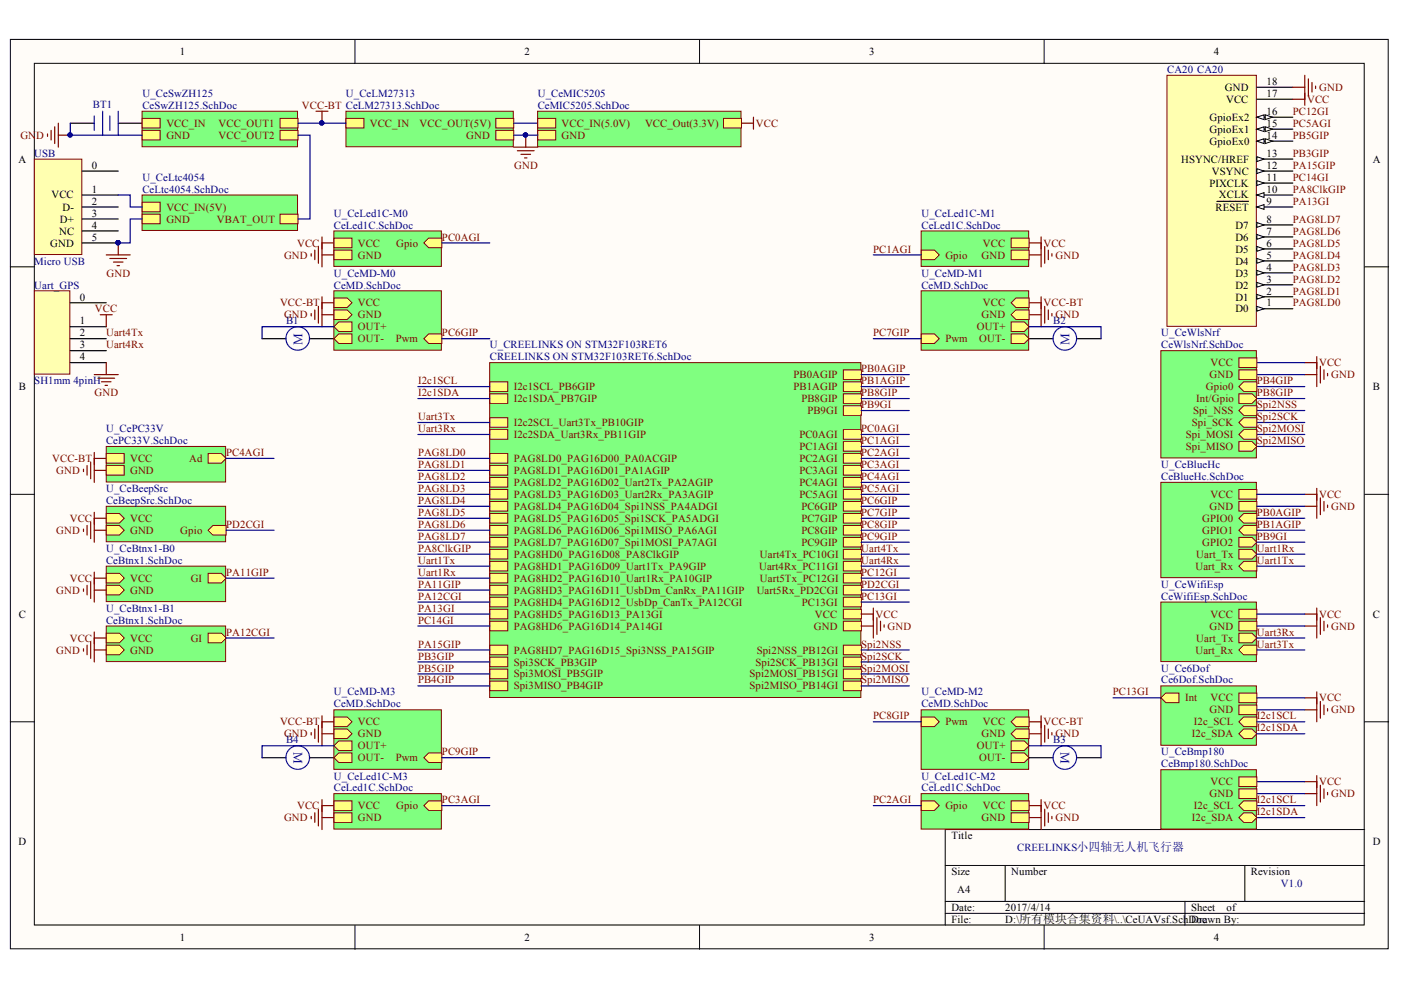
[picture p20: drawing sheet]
<svg xmlns="http://www.w3.org/2000/svg" width="297mm" height="210mm" viewBox="0 0 297 210" stroke-linecap="round" stroke-linejoin="round" font-family="sans-serif">
<defs><g id="words">
<g font-size="2.8" fill="#00f">
<text x="64.1" y="73.1" transform="rotate(-90 64.1 73.1)">M</text>
<text x="226.7" y="73.1" transform="rotate(-90 226.7 73.1)">M</text>
<text x="62.2" y="159.4" transform="rotate(90 62.2 159.4)">M</text>
<text x="224.9" y="159.4" transform="rotate(90 224.9 159.4)">M</text>
</g>
<g font-size="2.3">
<text x="38.1" y="11.7">1</text>
<text x="111.2" y="11.7">2</text>
<text x="184.3" y="11.7">3</text>
<text x="257.4" y="11.7">4</text>
<text x="259.7" y="19.3">GND</text>
<text x="260" y="21.8">VCC</text>
<text x="268.5" y="20.5">17</text>
<text x="268.5" y="18">18</text>
<text x="256.4" y="28.1">GpioEx1</text>
<text x="256.4" y="25.6">GpioEx2</text>
<text x="268.5" y="29.4">14</text>
<text x="268.5" y="26.9">15</text>
<text x="268.5" y="24.3">16</text>
<text x="3.9" y="34.5">A</text>
<text x="19.5" y="35.7">0</text>
<text x="250.4" y="34.5">HSYNC/HREF</text>
<text x="256.4" y="30.7">GpioEx0</text>
<text x="268.5" y="35.7">12</text>
<text x="268.5" y="33.2">13</text>
<text x="291.1" y="34.5">A</text>
<text x="19.5" y="40.8">1</text>
<text x="256.4" y="39.5">PIXCLK</text>
<text x="256.9" y="37">VSYNC</text>
<text x="268.5" y="40.8">10</text>
<text x="268.5" y="38.3">11</text>
<text x="10.9" y="42.1">VCC</text>
<text x="12.7" y="47.2">D+</text>
<text x="13.3" y="44.7">D-</text>
<text x="19.5" y="43.4">2</text>
<text x="19.5" y="46">3</text>
<text x="257.7" y="44.7">RESET</text>
<text x="258.5" y="42.1">XCLK</text>
<text x="268.5" y="47.2">8</text>
<text x="268.5" y="43.4">9</text>
<text x="10.7" y="52.3">GND</text>
<text x="12.5" y="49.8">NC</text>
<text x="19.5" y="48.5">4</text>
<text x="19.5" y="51">5</text>
<text x="261.9" y="53.6">D5</text>
<text x="261.9" y="51">D6</text>
<text x="261.9" y="48.5">D7</text>
<text x="268.5" y="52.3">6</text>
<text x="268.5" y="49.8">7</text>
<text x="261.9" y="58.6">D3</text>
<text x="261.9" y="56.1">D4</text>
<text x="268.5" y="59.9">3</text>
<text x="268.5" y="57.4">4</text>
<text x="268.5" y="54.8">5</text>
<text x="16.9" y="63.7">0</text>
<text x="261.9" y="63.7">D1</text>
<text x="261.9" y="61.2">D2</text>
<text x="268.5" y="65">1</text>
<text x="268.5" y="62.4">2</text>
<text x="16.9" y="68.8">1</text>
<text x="16.9" y="71.3">2</text>
<text x="261.9" y="66.2">D0</text>
<text x="16.9" y="73.9">3</text>
<text x="16.9" y="76.4">4</text>
<text x="4" y="82.7">B</text>
<text x="291.1" y="82.7">B</text>
<text x="4" y="131">C</text>
<text x="291.1" y="131">C</text>
<text x="3.9" y="179.2">D</text>
<text x="201.7" y="177.9">Title</text>
<text x="291.1" y="179.2">D</text>
<text x="201.7" y="185.6">Size</text>
<text x="214.4" y="185.6">Number</text>
<text x="265.2" y="185.6">Revision</text>
<text x="203" y="189.4">A4</text>
<text x="201.7" y="193.2">Date:</text>
<text x="201.7" y="195.7">File:</text>
<text x="213.1" y="193.2">2017/4/14</text>
<text x="213.1" y="195.7">D:\所有模块合集资料\..\CeUAVsf.SchDoc</text>
<text x="252.5" y="193.2">Sheet</text>
<text x="252.5" y="195.7">Drawn By:</text>
<text x="260.1" y="193.2">of</text>
<text x="38.1" y="199.5">1</text>
<text x="111.2" y="199.5">2</text>
<text x="184.3" y="199.5">3</text>
<text x="257.4" y="199.5">4</text>
</g>
<g font-size="2.3" fill="#000080">
<text x="247.5" y="15.5">CA20 CA20</text>
<text x="19.7" y="22.8">BT1</text>
<text x="30.2" y="20.5">U_CeSwZH125</text>
<text x="30.2" y="23.1">CeSwZH125.SchDoc</text>
<text x="73.3" y="20.5">U_CeLM27313</text>
<text x="114" y="20.5">U_CeMIC5205</text>
<text x="114" y="23.1">CeMIC5205.SchDoc</text>
<text x="7.3" y="33.2">USB</text>
<text x="30.2" y="38.3">U_CeLtc4054</text>
<text x="30.2" y="40.8">CeLtc4054.SchDoc</text>
<text x="70.8" y="46">U_CeLed1C-M0</text>
<text x="195.4" y="46">U_CeLed1C-M1</text>
<text x="70.8" y="48.5">CeLed1C.SchDoc</text>
<text x="195.4" y="48.5">CeLed1C.SchDoc</text>
<text x="7.3" y="56.1">Micro USB</text>
<text x="70.8" y="58.6">U_CeMD-M0</text>
<text x="195.4" y="58.6">U_CeMD-M1</text>
<text x="7.3" y="61.2">Uart_GPS</text>
<text x="70.8" y="61.2">CeMD.SchDoc</text>
<text x="195.4" y="61.2">CeMD.SchDoc</text>
<text x="60.6" y="68.8">B1</text>
<text x="223.3" y="68.8">B2</text>
<text x="246.2" y="71.3">U_CeWlsNrf</text>
<text x="103.9" y="73.9">U_CREELINKS ON STM32F103RET6</text>
<text x="103.9" y="76.4">CREELINKS ON STM32F103RET6.SchDoc</text>
<text x="246.2" y="73.9">CeWlsNrf.SchDoc</text>
<text x="7.3" y="81.5">SH1mm 4pinH</text>
<text x="22.5" y="91.6">U_CePC33V</text>
<text x="22.5" y="94.1">CePC33V.SchDoc</text>
<text x="246.2" y="99.2">U_CeBlueHc</text>
<text x="246.2" y="101.7">CeBlueHc.SchDoc</text>
<text x="22.5" y="104.4">U_CeBeepSrc</text>
<text x="22.5" y="106.9">CeBeepSrc.SchDoc</text>
<text x="22.5" y="117">U_CeBtnx1-B0</text>
<text x="22.5" y="119.6">CeBtnx1.SchDoc</text>
<text x="246.2" y="124.6">U_CeWifiEsp</text>
<text x="22.5" y="129.7">U_CeBtnx1-B1</text>
<text x="246.2" y="127.2">CeWifiEsp.SchDoc</text>
<text x="22.5" y="132.2">CeBtnx1.SchDoc</text>
<text x="246.2" y="142.4">U_Ce6Dof</text>
<text x="70.8" y="147.4">U_CeMD-M3</text>
<text x="70.8" y="150">CeMD.SchDoc</text>
<text x="195.4" y="147.4">U_CeMD-M2</text>
<text x="195.4" y="150">CeMD.SchDoc</text>
<text x="246.2" y="144.9">Ce6Dof.SchDoc</text>
<text x="60.6" y="157.6">B4</text>
<text x="223.3" y="157.6">B3</text>
<text x="246.2" y="160.1">U_CeBmp180</text>
<text x="70.8" y="165.3">U_CeLed1C-M3</text>
<text x="70.8" y="167.8">CeLed1C.SchDoc</text>
<text x="195.4" y="165.3">U_CeLed1C-M2</text>
<text x="195.4" y="167.8">CeLed1C.SchDoc</text>
<text x="246.2" y="162.7">CeBmp180.SchDoc</text>
</g>
<g font-size="2.3" fill="#800000">
<text x="64" y="23.1">VCC-BT CeLM27313.SchDoc</text>
<text x="277.1" y="21.8">VCC</text>
<text x="279.7" y="19.3">GND</text>
<text x="4.3" y="29.4">GN</text>
<text x="7.7" y="29.4">D</text>
<text x="35.3" y="26.9">VCC_IN</text>
<text x="35.3" y="29.4">GND</text>
<text x="46.3" y="29.4">VCC_OUT2</text>
<text x="46.3" y="26.9">VCC_OUT1</text>
<text x="78.4" y="26.9">VCC_IN</text>
<text x="89" y="26.9">VCC_OUT(5V)</text>
<text x="98.9" y="29.4">GND</text>
<text x="119.1" y="26.9">VCC_IN(5.0V)</text>
<text x="119.1" y="29.4">GND</text>
<text x="136.8" y="26.9">VCC_Out(3.3V)</text>
<text x="160.3" y="26.9">VCC</text>
<text x="274.1" y="29.4">PB5GIP</text>
<text x="274.1" y="26.9">PC5AGI</text>
<text x="274.1" y="24.3">PC12GI</text>
<text x="109" y="35.7">GND</text>
<text x="274.1" y="33.2">PB3GIP</text>
<text x="274.1" y="35.7">PA15GIP</text>
<text x="274.1" y="40.8">PA8ClkGIP</text>
<text x="274.1" y="38.3">PC14GI</text>
<text x="35.3" y="44.7">VCC_IN(5V)</text>
<text x="35.3" y="47.2">GND</text>
<text x="46" y="47.2">VBAT_OUT</text>
<text x="274.1" y="47.2">PAG8LD7</text>
<text x="274.1" y="43.4">PA13GI</text>
<text x="63" y="52.3">VCC</text>
<text x="75.9" y="52.3">VCC</text>
<text x="84" y="52.3">Gpio</text>
<text x="93.7" y="51">PC0AGI</text>
<text x="185.1" y="53.6">PC1AGI</text>
<text x="208.4" y="52.3">VCC</text>
<text x="221.2" y="52.3">VCC</text>
<text x="274.1" y="52.3">PAG8LD5</text>
<text x="274.1" y="49.8">PAG8LD6</text>
<text x="22.6" y="58.6">GND</text>
<text x="60.2" y="54.8">GND</text>
<text x="75.9" y="54.8">GND</text>
<text x="200.4" y="54.8">Gpio</text>
<text x="208.1" y="54.8">GND</text>
<text x="223.8" y="54.8">GND</text>
<text x="274.1" y="59.9">PAG8LD2</text>
<text x="274.1" y="57.4">PAG8LD3</text>
<text x="274.1" y="54.8">PAG8LD4</text>
<text x="59.4" y="65">VCC-BT</text>
<text x="75.9" y="65">VCC</text>
<text x="208.4" y="65">VCC</text>
<text x="221.2" y="65">VCC-BT</text>
<text x="274.1" y="65">PAG8LD0</text>
<text x="274.1" y="62.4">PAG8LD1</text>
<text x="20.1" y="66.2">VCC</text>
<text x="22.5" y="71.3">Uart4Tx</text>
<text x="60.2" y="67.5">GND</text>
<text x="75.9" y="67.5">GND</text>
<text x="75.9" y="70.1">OUT+</text>
<text x="93.7" y="71.3">PC6GIP</text>
<text x="185.1" y="71.3">PC7GIP</text>
<text x="207.1" y="70.1">OUT+</text>
<text x="208.1" y="67.5">GND</text>
<text x="223.8" y="67.5">GND</text>
<text x="22.5" y="73.9">Uart4Rx</text>
<text x="75.9" y="72.6">OUT-</text>
<text x="83.9" y="72.6">Pwm</text>
<text x="200.4" y="72.6">Pwm</text>
<text x="207.6" y="72.6">OUT-</text>
<text x="256.7" y="77.7">VCC</text>
<text x="279.7" y="77.7">VCC</text>
<text x="20" y="84">GND</text>
<text x="88.6" y="81.5">I2c1SCL</text>
<text x="88.6" y="84">I2c1SDA</text>
<text x="108.9" y="82.7">I2c1SCL_PB6GIP</text>
<text x="168.2" y="80.2">PB0AGIP</text>
<text x="168.2" y="82.7">PB1AGIP</text>
<text x="182.6" y="78.9">PB0AGIP</text>
<text x="182.6" y="81.5">PB1AGIP</text>
<text x="182.6" y="84">PB8GIP</text>
<text x="255.7" y="82.7">Gpio0</text>
<text x="256.4" y="80.2">GND</text>
<text x="266.5" y="84">PB8GIP</text>
<text x="266.5" y="81.5">PB4GIP</text>
<text x="282.2" y="80.2">GND</text>
<text x="88.6" y="89.1">Uart3Tx</text>
<text x="108.9" y="85.3">I2c1SDA_PB7GIP</text>
<text x="169.9" y="85.3">PB8GIP</text>
<text x="171.2" y="87.8">PB9GI</text>
<text x="182.6" y="86.5">PB9GI</text>
<text x="253" y="87.8">Spi_NSS</text>
<text x="253.6" y="85.3">Int/Gpio</text>
<text x="266.5" y="86.5">Spi2NSS</text>
<text x="266.5" y="89.1">Spi2SCK</text>
<text x="88.6" y="91.6">Uart3Rx</text>
<text x="108.9" y="92.9">I2c2SDA_Uart3Rx_PB11GIP</text>
<text x="108.9" y="90.3">I2c2SCL_Uart3Tx_PB10GIP</text>
<text x="169.5" y="92.9">PC0AGI</text>
<text x="169.5" y="95.4">PC1AGI</text>
<text x="182.6" y="91.6">PC0AGI</text>
<text x="182.6" y="94.1">PC1AGI</text>
<text x="251.4" y="92.9">Spi_MOSI</text>
<text x="251.4" y="95.4">Spi_MISO</text>
<text x="252.7" y="90.3">Spi_SCK</text>
<text x="266.5" y="91.6">Spi2MOSI</text>
<text x="266.5" y="94.1">Spi2MISO</text>
<text x="11.1" y="97.9">VCC-BT</text>
<text x="11.9" y="100.5">GND</text>
<text x="27.6" y="97.9">VCC</text>
<text x="27.6" y="100.5">GND</text>
<text x="40.1" y="97.9">Ad</text>
<text x="48" y="96.7">PC4AGI</text>
<text x="88.6" y="96.7">PAG8LD0</text>
<text x="88.6" y="99.2">PAG8LD1</text>
<text x="88.6" y="101.7">PAG8LD2</text>
<text x="108.9" y="97.9">PAG8LD0_PAG16D00_PA0ACGIP</text>
<text x="108.9" y="100.5">PAG8LD1_PAG16D01_PA1AGIP</text>
<text x="169.5" y="97.9">PC2AGI</text>
<text x="169.5" y="100.5">PC3AGI</text>
<text x="182.6" y="96.7">PC2AGI</text>
<text x="182.6" y="99.2">PC3AGI</text>
<text x="182.6" y="101.7">PC4AGI</text>
<text x="88.6" y="104.4">PAG8LD3</text>
<text x="88.6" y="106.9">PAG8LD4</text>
<text x="108.9" y="103">PAG8LD2_PAG16D02_Uart2Tx_PA2AGIP</text>
<text x="108.9" y="105.6">PAG8LD3_PAG16D03_Uart2Rx_PA3AGIP</text>
<text x="169.5" y="103">PC4AGI</text>
<text x="169.5" y="105.6">PC5AGI</text>
<text x="182.6" y="106.9">PC6GIP</text>
<text x="182.6" y="104.4">PC5AGI</text>
<text x="256.7" y="105.6">VCC</text>
<text x="279.7" y="105.6">VCC</text>
<text x="11.9" y="113.2">GND</text>
<text x="14.8" y="110.7">VCC</text>
<text x="27.6" y="110.7">VCC</text>
<text x="27.6" y="113.2">GND</text>
<text x="38.2" y="113.2">Gpio</text>
<text x="48" y="112">PD2CGI</text>
<text x="88.6" y="109.4">PAG8LD5</text>
<text x="88.6" y="112">PAG8LD6</text>
<text x="108.9" y="113.2">PAG8LD6_PAG16D06_Spi1MISO_PA6AGI</text>
<text x="108.9" y="108.2">PAG8LD4_PAG16D04_Spi1NSS_PA4ADGI</text>
<text x="108.9" y="110.7">PAG8LD5_PAG16D05_Spi1SCK_PA5ADGI</text>
<text x="169.9" y="108.2">PC6GIP</text>
<text x="169.9" y="110.7">PC7GIP</text>
<text x="169.9" y="113.2">PC8GIP</text>
<text x="182.6" y="109.4">PC7GIP</text>
<text x="182.6" y="112">PC8GIP</text>
<text x="254.9" y="110.7">GPIO0</text>
<text x="254.9" y="113.2">GPIO1</text>
<text x="256.4" y="108.2">GND</text>
<text x="266.5" y="109.4">PB0AGIP</text>
<text x="266.5" y="112">PB1AGIP</text>
<text x="282.2" y="108.2">GND</text>
<text x="88.6" y="119.6">Uart1Tx</text>
<text x="88.6" y="114.5">PAG8LD7</text>
<text x="88.6" y="117">PA8ClkGIP</text>
<text x="108.9" y="115.8">PAG8LD7_PAG16D07_Spi1MOSI_PA7AGI</text>
<text x="108.9" y="118.3">PAG8HD0_PAG16D08_PA8ClkGIP</text>
<text x="161.1" y="118.3">Uart4Tx_PC10GI</text>
<text x="169.9" y="115.8">PC9GIP</text>
<text x="182.6" y="117">Uart4Tx</text>
<text x="182.6" y="119.6">Uart4Rx</text>
<text x="182.6" y="114.5">PC9GIP</text>
<text x="253.6" y="118.3">Uart_Tx</text>
<text x="254.9" y="115.8">GPIO2</text>
<text x="266.5" y="119.6">Uart1Tx</text>
<text x="266.5" y="117">Uart1Rx</text>
<text x="266.5" y="114.5">PB9GI</text>
<text x="11.9" y="125.9">GND</text>
<text x="14.8" y="123.4">VCC</text>
<text x="27.6" y="123.4">VCC</text>
<text x="27.6" y="125.9">GND</text>
<text x="40.4" y="123.4">GI</text>
<text x="48" y="122.1">PA11GIP</text>
<text x="88.6" y="122.1">Uart1Rx</text>
<text x="88.6" y="124.6">PA11GIP</text>
<text x="108.9" y="125.9">PAG8HD3_PAG16D11_UsbDm_CanRx_PA11GIP</text>
<text x="108.9" y="120.8">PAG8HD1_PAG16D09_Uart1Tx_PA9GIP</text>
<text x="108.9" y="123.4">PAG8HD2_PAG16D10_Uart1Rx_PA10GIP</text>
<text x="160.4" y="125.9">Uart5Rx_PD2CGI</text>
<text x="160.9" y="120.8">Uart4Rx_PC11GI</text>
<text x="161.1" y="123.4">Uart5Tx_PC12GI</text>
<text x="182.6" y="124.6">PD2CGI</text>
<text x="182.6" y="122.1">PC12GI</text>
<text x="253.5" y="120.8">Uart_Rx</text>
<text x="88.6" y="127.2">PA12CGI</text>
<text x="88.6" y="129.7">PA13GI</text>
<text x="108.9" y="128.4">PAG8HD4_PAG16D12_UsbDp_CanTx_PA12CGI</text>
<text x="108.9" y="131">PAG8HD5_PAG16D13_PA13GI</text>
<text x="170" y="128.4">PC13GI</text>
<text x="172.8" y="131">VCC</text>
<text x="182.6" y="127.2">PC13GI</text>
<text x="185.6" y="131">VCC</text>
<text x="256.7" y="131">VCC</text>
<text x="279.7" y="131">VCC</text>
<text x="14.8" y="136">VCC</text>
<text x="27.6" y="136">VCC</text>
<text x="40.4" y="136">GI</text>
<text x="48" y="134.8">PA12CGI</text>
<text x="88.6" y="137.3">PA15GIP</text>
<text x="88.6" y="132.2">PC14GI</text>
<text x="108.9" y="133.5">PAG8HD6_PAG16D14_PA14GI</text>
<text x="172.5" y="133.5">GND</text>
<text x="182.6" y="137.3">Spi2NSS</text>
<text x="188.2" y="133.5">GND</text>
<text x="253.6" y="136">Uart_Tx</text>
<text x="256.4" y="133.5">GND</text>
<text x="266.5" y="137.3">Uart3Tx</text>
<text x="266.5" y="134.8">Uart3Rx</text>
<text x="282.2" y="133.5">GND</text>
<text x="11.9" y="138.6">GND</text>
<text x="27.6" y="138.6">GND</text>
<text x="88.6" y="142.4">PB5GIP</text>
<text x="88.6" y="139.8">PB3GIP</text>
<text x="108.9" y="138.6">PAG8HD7_PAG16D15_Spi3NSS_PA15GIP</text>
<text x="108.9" y="141.1">Spi3SCK_PB3GIP</text>
<text x="108.9" y="143.6">Spi3MOSI_PB5GIP</text>
<text x="158.9" y="143.6">Spi2MOSI_PB15GI</text>
<text x="160.2" y="141.1">Spi2SCK_PB13GI</text>
<text x="160.4" y="138.6">Spi2NSS_PB12GI</text>
<text x="182.6" y="139.8">Spi2SCK</text>
<text x="182.6" y="142.4">Spi2MOSI</text>
<text x="253.5" y="138.6">Uart_Rx</text>
<text x="88.6" y="144.9">PB4GIP</text>
<text x="108.9" y="146.2">Spi3MISO_PB4GIP</text>
<text x="158.9" y="146.2">Spi2MISO_PB14GI</text>
<text x="182.6" y="144.9">Spi2MISO</text>
<text x="236" y="147.4">PC13GI</text>
<text x="251.3" y="148.7">Int</text>
<text x="256.7" y="148.7">VCC</text>
<text x="279.7" y="148.7">VCC</text>
<text x="59.4" y="153.8">VCC-BT</text>
<text x="75.9" y="153.8">VCC</text>
<text x="185.1" y="152.5">PC8GIP</text>
<text x="200.4" y="153.8">Pwm</text>
<text x="208.4" y="153.8">VCC</text>
<text x="221.2" y="153.8">VCC-BT</text>
<text x="253.1" y="153.8">I2c_SCL</text>
<text x="256.4" y="151.2">GND</text>
<text x="266.5" y="152.5">I2c1SCL</text>
<text x="266.5" y="155.1">I2c1SDA</text>
<text x="282.2" y="151.2">GND</text>
<text x="60.2" y="156.3">GND</text>
<text x="75.9" y="156.3">GND</text>
<text x="75.9" y="158.9">OUT+</text>
<text x="75.9" y="161.4">OUT-</text>
<text x="83.9" y="161.4">Pwm</text>
<text x="93.7" y="160.1">PC9GIP</text>
<text x="207.1" y="158.9">OUT+</text>
<text x="207.6" y="161.4">OUT-</text>
<text x="208.1" y="156.3">GND</text>
<text x="223.8" y="156.3">GND</text>
<text x="252.7" y="156.3">I2c_SDA</text>
<text x="256.7" y="166.5">VCC</text>
<text x="279.7" y="166.5">VCC</text>
<text x="63" y="171.6">VCC</text>
<text x="75.9" y="171.6">VCC</text>
<text x="84" y="171.6">Gpio</text>
<text x="93.7" y="170.3">PC3AGI</text>
<text x="185.1" y="170.3">PC2AGI</text>
<text x="200.4" y="171.6">Gpio</text>
<text x="208.4" y="171.6">VCC</text>
<text x="221.2" y="171.6">VCC</text>
<text x="253.1" y="171.6">I2c_SCL</text>
<text x="256.4" y="169.1">GND</text>
<text x="266.5" y="170.3">I2c1SCL</text>
<text x="266.5" y="172.9">I2c1SDA</text>
<text x="282.2" y="169.1">GND</text>
<text x="60.2" y="174.1">GND</text>
<text x="75.9" y="174.1">GND</text>
<text x="208.1" y="174.1">GND</text>
<text x="223.8" y="174.1">GND</text>
<text x="252.7" y="174.1">I2c_SDA</text>
</g>
<g font-size="2.3" fill="#11037f">
<text x="215.7" y="180.5">CREELINKS小四轴无人机飞行器</text>
<text x="271.6" y="188.1">V1.0</text>
</g>
</g></defs>
<g fill="#fffcf8" stroke="#000" stroke-width=".21">
<path d="M2.2 8.4h292.1v192.8h-292.1z"/>
<path d="M7.3 13.4h281.9v182.7h-281.9z"/>
</g>
<g fill="none" stroke="#000" stroke-width=".21">
<path d="M75.3 8.4v5M148.3 8.4v5M221.4 8.4v5M2.2 56.6h5.1M289.3 56.6h5.1M2.2 104.8h5.1M289.3 104.8h5.1M2.2 153h5.1M289.3 153h5.1M289.3 175.9h-88.9v20.3M75.3 196.2v5.1M148.3 196.2v5.1"/>
<path d="M200.4 183.5h88.9M200.4 191.1h88.9M200.4 193.7h88.9M213.1 183.5v7.6M221.4 196.2v5.1M251.2 191.1v5.1M263.9 183.5v7.6"/>
</g>
<path d="M14.9 26.1h5.1M25.1 26.1h5.1M55.6 71.8h5M65.7 71.8h5.1" fill="none" stroke="#000" stroke-width=".25"/>
<g fill="none" stroke="#00f" stroke-width=".25">
<path d="M20 24.6v3M21.8 23.6v5.1M23.3 24.6v3M25.1 23.6v5.1"/>
<circle cx="63.1" cy="71.8" r="2.5"/>
</g>
<g fill="none" stroke="#800000" stroke-width=".25">
<path d="M67 23.6h2.5M68.3 23.6v2.5M66 53.8v.5M66.7 53v2.1M67.5 52.3v3.5M68.3 50.2v6.4M68.3 54h2.5M68.3 51.5h2.5M218.2 54h2.5M218.2 51.5h2.5M220.7 50.2v6.4M221.5 52.3v3.5"/>
<path d="M222.3 53v2.1M223 53.8v.5M66 66.5v.5M66.7 65.7v2M67.5 65v3.5M68.3 62.9v6.4M68.3 66.7h2.5M68.3 64.2h2.5M17.7 99.5v.5M18.5 98.7v2M19.2 98v3.5M20 95.9v6.4"/>
<path d="M20 97.2h2.5M20 99.7h2.5M66 173.1v.5M66.7 172.3v2.1M67.5 171.6v3.5M68.3 169.5v6.4M68.3 173.3h2.5M68.3 170.8h2.5M218.2 173.3h2.5M218.2 170.8h2.5M220.7 169.5v6.4M221.5 171.6v3.5"/>
<path d="M222.3 172.3v2.1M223 173.1v.5"/>
</g>
<circle cx="68.2" cy="26.1" r=".46" fill="#000080" stroke="#000080" stroke-width=".21"/>
<path d="M70.8 49h22.8v7.5h-22.8z" fill="#80ff80" stroke="#800000" stroke-width=".21"/>
<path d="M89.9 51.5l1-1h2.8v2h-2.8z" fill-rule="evenodd" fill="#ffff80"/>
<path d="M89.9 51.5l1-1h2.8v2h-2.8z" fill="none" stroke="#800000" stroke-width=".21"/>
<path d="M70.8 50.5h3.8v2h-3.8z" fill-rule="evenodd" fill="#ffff80"/>
<path d="M70.8 50.5h3.8v2h-3.8z" fill="none" stroke="#800000" stroke-width=".21"/>
<path d="M70.8 53h3.8v2.1h-3.8z" fill-rule="evenodd" fill="#ffff80"/>
<path d="M70.8 53h3.8v2.1h-3.8z" fill="none" stroke="#800000" stroke-width=".21"/>
<path d="M195.3 49h22.8v7.5h-22.8z" fill="#80ff80" stroke="#800000" stroke-width=".21"/>
<path d="M195.3 53h2.8l1 1-1 1.1h-2.8z" fill-rule="evenodd" fill="#ffff80"/>
<path d="M195.3 53h2.8l1 1-1 1.1h-2.8z" fill="none" stroke="#800000" stroke-width=".21"/>
<path d="M214.4 50.5h3.8v2h-3.8z" fill-rule="evenodd" fill="#ffff80"/>
<path d="M214.4 50.5h3.8v2h-3.8z" fill="none" stroke="#800000" stroke-width=".21"/>
<path d="M214.4 53h3.8v2.1h-3.8z" fill-rule="evenodd" fill="#ffff80"/>
<path d="M214.4 53h3.8v2.1h-3.8z" fill="none" stroke="#800000" stroke-width=".21"/>
<path d="M195.3 168.3h22.8v7.5h-22.8z" fill="#80ff80" stroke="#800000" stroke-width=".21"/>
<path d="M195.3 169.8h2.8l1 1-1 1h-2.8z" fill-rule="evenodd" fill="#ffff80"/>
<path d="M195.3 169.8h2.8l1 1-1 1h-2.8z" fill="none" stroke="#800000" stroke-width=".21"/>
<path d="M214.4 169.8h3.8v2h-3.8z" fill-rule="evenodd" fill="#ffff80"/>
<path d="M214.4 169.8h3.8v2h-3.8z" fill="none" stroke="#800000" stroke-width=".21"/>
<path d="M214.4 172.3h3.8v2.1h-3.8z" fill-rule="evenodd" fill="#ffff80"/>
<path d="M214.4 172.3h3.8v2.1h-3.8z" fill="none" stroke="#800000" stroke-width=".21"/>
<path d="M70.8 168.3h22.8v7.5h-22.8z" fill="#80ff80" stroke="#800000" stroke-width=".21"/>
<path d="M89.9 170.8l1-1h2.8v2h-2.8z" fill-rule="evenodd" fill="#ffff80"/>
<path d="M89.9 170.8l1-1h2.8v2h-2.8z" fill="none" stroke="#800000" stroke-width=".21"/>
<path d="M70.8 169.8h3.8v2h-3.8z" fill-rule="evenodd" fill="#ffff80"/>
<path d="M70.8 169.8h3.8v2h-3.8z" fill="none" stroke="#800000" stroke-width=".21"/>
<path d="M70.8 172.3h3.8v2.1h-3.8z" fill-rule="evenodd" fill="#ffff80"/>
<path d="M70.8 172.3h3.8v2.1h-3.8z" fill="none" stroke="#800000" stroke-width=".21"/>
<path d="M70.8 61.7h22.8v12.5h-22.8z" fill="#80ff80" stroke="#800000" stroke-width=".21"/>
<path d="M70.8 63.2h2.8l1 1-1 1h-2.8z" fill-rule="evenodd" fill="#ffff80"/>
<path d="M70.8 63.2h2.8l1 1-1 1h-2.8z" fill="none" stroke="#800000" stroke-width=".21"/>
<path d="M70.8 65.7h2.8l1 1-1 1h-2.8z" fill-rule="evenodd" fill="#ffff80"/>
<path d="M70.8 65.7h2.8l1 1-1 1h-2.8z" fill="none" stroke="#800000" stroke-width=".21"/>
<path d="M89.9 71.8l1-1h2.8v2h-2.8z" fill-rule="evenodd" fill="#ffff80"/>
<path d="M89.9 71.8l1-1h2.8v2h-2.8z" fill="none" stroke="#800000" stroke-width=".21"/>
<path d="M70.8 69.3l1-1h2.8v2h-2.8z" fill-rule="evenodd" fill="#ffff80"/>
<path d="M70.8 69.3l1-1h2.8v2h-2.8z" fill="none" stroke="#800000" stroke-width=".21"/>
<path d="M70.8 71.8l1-1h2.8v2h-2.8z" fill-rule="evenodd" fill="#ffff80"/>
<path d="M70.8 71.8l1-1h2.8v2h-2.8z" fill="none" stroke="#800000" stroke-width=".21"/>
<path d="M218.2 71.8h5.1M228.4 71.8h5" fill="none" stroke="#000" stroke-width=".25"/>
<circle cx="225.8" cy="71.8" r="2.49" fill="none" stroke="#00f" stroke-width=".25"/>
<path d="M218.2 66.7h2.5M218.2 64.2h2.5M220.7 62.9v6.4M221.5 65v3.5M222.3 65.7v2M223 66.5v.5" fill="none" stroke="#800000" stroke-width=".25"/>
<path d="M195.3 61.7h22.8v12.5h-22.8z" fill="#80ff80" stroke="#800000" stroke-width=".21"/>
<path d="M214.4 64.2l1-1h2.8v2h-2.8z" fill-rule="evenodd" fill="#ffff80"/>
<path d="M214.4 64.2l1-1h2.8v2h-2.8z" fill="none" stroke="#800000" stroke-width=".21"/>
<path d="M214.4 66.7l1-1h2.8v2h-2.8z" fill-rule="evenodd" fill="#ffff80"/>
<path d="M214.4 66.7l1-1h2.8v2h-2.8z" fill="none" stroke="#800000" stroke-width=".21"/>
<path d="M195.3 70.8h2.8l1 1-1 1h-2.8z" fill-rule="evenodd" fill="#ffff80"/>
<path d="M195.3 70.8h2.8l1 1-1 1h-2.8z" fill="none" stroke="#800000" stroke-width=".21"/>
<path d="M214.4 68.3h2.8l1 1-1 1h-2.8z" fill-rule="evenodd" fill="#ffff80"/>
<path d="M214.4 68.3h2.8l1 1-1 1h-2.8z" fill="none" stroke="#800000" stroke-width=".21"/>
<path d="M214.4 70.8h2.8l1 1-1 1h-2.8z" fill-rule="evenodd" fill="#ffff80"/>
<path d="M214.4 70.8h2.8l1 1-1 1h-2.8z" fill="none" stroke="#800000" stroke-width=".21"/>
<path d="M55.6 160.7h5M65.7 160.7h5.1" fill="none" stroke="#000" stroke-width=".25"/>
<circle cx="63.1" cy="160.6" r="2.5" fill="none" stroke="#00f" stroke-width=".25"/>
<path d="M218.2 155.6h2.5M218.2 153h2.5M220.7 151.8v6.3M221.5 153.8v3.6M222.3 154.6v2M223 155.3v.5" fill="none" stroke="#800000" stroke-width=".25"/>
<path d="M195.3 150.5h22.8v12.6h-22.8z" fill="#80ff80" stroke="#800000" stroke-width=".21"/>
<path d="M214.4 153l1-1h2.8v2.1h-2.8z" fill-rule="evenodd" fill="#ffff80"/>
<path d="M214.4 153l1-1h2.8v2.1h-2.8z" fill="none" stroke="#800000" stroke-width=".21"/>
<path d="M214.4 155.6l1-1h2.8v2h-2.8z" fill-rule="evenodd" fill="#ffff80"/>
<path d="M214.4 155.6l1-1h2.8v2h-2.8z" fill="none" stroke="#800000" stroke-width=".21"/>
<path d="M195.3 152h2.8l1 1-1 1.1h-2.8z" fill-rule="evenodd" fill="#ffff80"/>
<path d="M195.3 152h2.8l1 1-1 1.1h-2.8z" fill="none" stroke="#800000" stroke-width=".21"/>
<path d="M214.4 157.1h2.8l1 1-1 1h-2.8z" fill-rule="evenodd" fill="#ffff80"/>
<path d="M214.4 157.1h2.8l1 1-1 1h-2.8z" fill="none" stroke="#800000" stroke-width=".21"/>
<path d="M214.4 159.6h2.8l1 1.1-1 1h-2.8z" fill-rule="evenodd" fill="#ffff80"/>
<path d="M214.4 159.6h2.8l1 1.1-1 1h-2.8z" fill="none" stroke="#800000" stroke-width=".21"/>
<path d="M218.2 160.7h5.1M228.4 160.7h5" fill="none" stroke="#000" stroke-width=".25"/>
<circle cx="225.8" cy="160.6" r="2.5" fill="none" stroke="#00f" stroke-width=".25"/>
<path d="M66 155.3v.5M66.7 154.6v2M67.5 153.8v3.6M68.3 151.8v6.3M68.3 155.6h2.5M68.3 153h2.5" fill="none" stroke="#800000" stroke-width=".25"/>
<path d="M70.8 150.5h22.8v12.6h-22.8z" fill="#80ff80" stroke="#800000" stroke-width=".21"/>
<path d="M70.8 152h2.8l1 1-1 1.1h-2.8z" fill-rule="evenodd" fill="#ffff80"/>
<path d="M70.8 152h2.8l1 1-1 1.1h-2.8z" fill="none" stroke="#800000" stroke-width=".21"/>
<path d="M70.8 154.6h2.8l1 1-1 1h-2.8z" fill-rule="evenodd" fill="#ffff80"/>
<path d="M70.8 154.6h2.8l1 1-1 1h-2.8z" fill="none" stroke="#800000" stroke-width=".21"/>
<path d="M89.9 160.7l1-1.1h2.8v2.1h-2.8z" fill-rule="evenodd" fill="#ffff80"/>
<path d="M89.9 160.7l1-1.1h2.8v2.1h-2.8z" fill="none" stroke="#800000" stroke-width=".21"/>
<path d="M70.8 158.1l1-1h2.8v2h-2.8z" fill-rule="evenodd" fill="#ffff80"/>
<path d="M70.8 158.1l1-1h2.8v2h-2.8z" fill="none" stroke="#800000" stroke-width=".21"/>
<path d="M70.8 160.7l1-1.1h2.8v2.1h-2.8z" fill-rule="evenodd" fill="#ffff80"/>
<path d="M70.8 160.7l1-1.1h2.8v2.1h-2.8z" fill="none" stroke="#800000" stroke-width=".21"/>
<path d="M246.1 102.3h20.3v20.2h-20.3z" fill="#80ff80" stroke="#800000" stroke-width=".21"/>
<path d="M262.7 116.5h2.8l1 1-1 1h-2.8z" fill-rule="evenodd" fill="#ffff80"/>
<path d="M262.7 116.5h2.8l1 1-1 1h-2.8z" fill="none" stroke="#800000" stroke-width=".21"/>
<path d="M262.7 120l1-1h2.8v2.1h-2.8z" fill-rule="evenodd" fill="#ffff80"/>
<path d="M262.7 120l1-1h2.8v2.1h-2.8z" fill="none" stroke="#800000" stroke-width=".21"/>
<path d="M262.7 109.9l1-1h2.8v2h-2.8z" fill-rule="evenodd" fill="#ffff80"/>
<path d="M262.7 109.9l1-1h2.8v2h-2.8z" fill="none" stroke="#800000" stroke-width=".21"/>
<path d="M262.7 112.4l1-1h2.8v2h-2.8z" fill-rule="evenodd" fill="#ffff80"/>
<path d="M262.7 112.4l1-1h2.8v2h-2.8z" fill="none" stroke="#800000" stroke-width=".21"/>
<path d="M262.7 113.9h2.8l1 1.1-1 1h-2.8z" fill-rule="evenodd" fill="#ffff80"/>
<path d="M262.7 113.9h2.8l1 1.1-1 1h-2.8z" fill="none" stroke="#800000" stroke-width=".21"/>
<path d="M262.7 106.3h3.8v2.1h-3.8z" fill-rule="evenodd" fill="#ffff80"/>
<path d="M262.7 106.3h3.8v2.1h-3.8z" fill="none" stroke="#800000" stroke-width=".21"/>
<path d="M262.7 103.8h3.8v2h-3.8z" fill-rule="evenodd" fill="#ffff80"/>
<path d="M262.7 103.8h3.8v2h-3.8z" fill="none" stroke="#800000" stroke-width=".21"/>
<path d="M246.1 127.7h20.3v12.6h-20.3z" fill="#80ff80" stroke="#800000" stroke-width=".21"/>
<path d="M262.7 134.3h2.8l1 1-1 1h-2.8z" fill-rule="evenodd" fill="#ffff80"/>
<path d="M262.7 134.3h2.8l1 1-1 1h-2.8z" fill="none" stroke="#800000" stroke-width=".21"/>
<path d="M262.7 137.8l1-1h2.8v2h-2.8z" fill-rule="evenodd" fill="#ffff80"/>
<path d="M262.7 137.8l1-1h2.8v2h-2.8z" fill="none" stroke="#800000" stroke-width=".21"/>
<path d="M262.7 129.2h3.8v2h-3.8z" fill-rule="evenodd" fill="#ffff80"/>
<path d="M262.7 129.2h3.8v2h-3.8z" fill="none" stroke="#800000" stroke-width=".21"/>
<path d="M262.7 131.7h3.8v2h-3.8z" fill-rule="evenodd" fill="#ffff80"/>
<path d="M262.7 131.7h3.8v2h-3.8z" fill="none" stroke="#800000" stroke-width=".21"/>
<path d="M22.5 107.3h25.3v7.6h-25.3z" fill="#80ff80" stroke="#800000" stroke-width=".21"/>
<path d="M22.5 108.9h2.8l1 1-1 1h-2.8z" fill-rule="evenodd" fill="#ffff80"/>
<path d="M22.5 108.9h2.8l1 1-1 1h-2.8z" fill="none" stroke="#800000" stroke-width=".21"/>
<path d="M22.5 111.4h2.8l1 1-1 1h-2.8z" fill-rule="evenodd" fill="#ffff80"/>
<path d="M22.5 111.4h2.8l1 1-1 1h-2.8z" fill="none" stroke="#800000" stroke-width=".21"/>
<path d="M44.1 112.4l1-1h2.8v2h-2.8z" fill-rule="evenodd" fill="#ffff80"/>
<path d="M44.1 112.4l1-1h2.8v2h-2.8z" fill="none" stroke="#800000" stroke-width=".21"/>
<path d="M22.5 120h25.3v7.6h-25.3z" fill="#80ff80" stroke="#800000" stroke-width=".21"/>
<path d="M22.5 121.6h2.8l1 1-1 1h-2.8z" fill-rule="evenodd" fill="#ffff80"/>
<path d="M22.5 121.6h2.8l1 1-1 1h-2.8z" fill="none" stroke="#800000" stroke-width=".21"/>
<path d="M22.5 124.1h2.8l1 1-1 1h-2.8z" fill-rule="evenodd" fill="#ffff80"/>
<path d="M22.5 124.1h2.8l1 1-1 1h-2.8z" fill="none" stroke="#800000" stroke-width=".21"/>
<path d="M44.1 121.6h2.8l1 1-1 1h-2.8z" fill-rule="evenodd" fill="#ffff80"/>
<path d="M44.1 121.6h2.8l1 1-1 1h-2.8z" fill="none" stroke="#800000" stroke-width=".21"/>
<path d="M22.5 132.7h25.3v7.6h-25.3z" fill="#80ff80" stroke="#800000" stroke-width=".21"/>
<path d="M22.5 134.3h2.8l1 1-1 1h-2.8z" fill-rule="evenodd" fill="#ffff80"/>
<path d="M22.5 134.3h2.8l1 1-1 1h-2.8z" fill="none" stroke="#800000" stroke-width=".21"/>
<path d="M22.5 136.8h2.8l1 1-1 1h-2.8z" fill-rule="evenodd" fill="#ffff80"/>
<path d="M22.5 136.8h2.8l1 1-1 1h-2.8z" fill="none" stroke="#800000" stroke-width=".21"/>
<path d="M44.1 134.3h2.8l1 1-1 1h-2.8z" fill-rule="evenodd" fill="#ffff80"/>
<path d="M44.1 134.3h2.8l1 1-1 1h-2.8z" fill="none" stroke="#800000" stroke-width=".21"/>
<path d="M22.5 94.7h25.3v7.5h-25.3z" fill="#80ff80" stroke="#800000" stroke-width=".21"/>
<path d="M22.5 96.2h3.8v2h-3.8z" fill-rule="evenodd" fill="#ffff80"/>
<path d="M22.5 96.2h3.8v2h-3.8z" fill="none" stroke="#800000" stroke-width=".21"/>
<path d="M22.5 98.7h3.8v2h-3.8z" fill-rule="evenodd" fill="#ffff80"/>
<path d="M22.5 98.7h3.8v2h-3.8z" fill="none" stroke="#800000" stroke-width=".21"/>
<path d="M44.1 96.2h2.8l1 1-1 1h-2.8z" fill-rule="evenodd" fill="#ffff80"/>
<path d="M44.1 96.2h2.8l1 1-1 1h-2.8z" fill="none" stroke="#800000" stroke-width=".21"/>
<path d="M10.1 28.4v.5M10.8 27.6v2.1M11.6 26.9v3.5M12.4 26.1v5.1M12.4 28.7h2.5" fill="none" stroke="#800000" stroke-width=".25"/>
<circle cx="14.9" cy="28.6" r=".46" fill="#000080" stroke="#000080" stroke-width=".21"/>
<path d="M246.1 145.4h20.3v12.6h-20.3z" fill="#80ff80" stroke="#800000" stroke-width=".21"/>
<path d="M246.1 148l1.1-1.1h2.8v2.1h-2.8z" fill-rule="evenodd" fill="#ffff80"/>
<path d="M246.1 148l1.1-1.1h2.8v2.1h-2.8z" fill="none" stroke="#800000" stroke-width=".21"/>
<path d="M262.7 153l1-1h2.8v2.1h-2.8z" fill-rule="evenodd" fill="#ffff80"/>
<path d="M262.7 153l1-1h2.8v2.1h-2.8z" fill="none" stroke="#800000" stroke-width=".21"/>
<path d="M262.7 155.6l1-1h1.8l1 1-1 1h-1.8z" fill-rule="evenodd" fill="#ffff80"/>
<path d="M262.7 155.6l1-1h1.8l1 1-1 1h-1.8z" fill="none" stroke="#800000" stroke-width=".21"/>
<path d="M262.7 146.9h3.8v2.1h-3.8z" fill-rule="evenodd" fill="#ffff80"/>
<path d="M262.7 146.9h3.8v2.1h-3.8z" fill="none" stroke="#800000" stroke-width=".21"/>
<path d="M262.7 149.5h3.8v2h-3.8z" fill-rule="evenodd" fill="#ffff80"/>
<path d="M262.7 149.5h3.8v2h-3.8z" fill="none" stroke="#800000" stroke-width=".21"/>
<path d="M247.4 16h19v53.2h-19z" fill="#ffffb0" stroke="#800000" stroke-width=".21"/>
<path d="M266.5 65.5h7.6" fill="none" stroke="#000" stroke-width=".25"/>
<path d="M266.5 65l1.5 .5-1.5 .5z" fill="#fffcf8"/>
<path d="M266.5 65l1.5 .5-1.5 .5z" fill="none" stroke="#000" stroke-width=".21"/>
<path d="M266.5 62.9h7.6" fill="none" stroke="#000" stroke-width=".25"/>
<path d="M266.5 62.4l1.5 .5-1.5 .5z" fill="#fffcf8"/>
<path d="M266.5 62.4l1.5 .5-1.5 .5z" fill="none" stroke="#000" stroke-width=".21"/>
<path d="M266.5 60.4h7.6" fill="none" stroke="#000" stroke-width=".25"/>
<path d="M266.5 59.9l1.5 .5-1.5 .5z" fill="#fffcf8"/>
<path d="M266.5 59.9l1.5 .5-1.5 .5z" fill="none" stroke="#000" stroke-width=".21"/>
<path d="M266.5 57.8h7.6" fill="none" stroke="#000" stroke-width=".25"/>
<path d="M266.5 57.3l1.5 .5-1.5 .6z" fill="#fffcf8"/>
<path d="M266.5 57.3l1.5 .5-1.5 .6z" fill="none" stroke="#000" stroke-width=".21"/>
<path d="M266.5 55.3h7.6" fill="none" stroke="#000" stroke-width=".25"/>
<path d="M266.5 54.8l1.5 .5-1.5 .5z" fill="#fffcf8"/>
<path d="M266.5 54.8l1.5 .5-1.5 .5z" fill="none" stroke="#000" stroke-width=".21"/>
<path d="M266.5 52.8h7.6" fill="none" stroke="#000" stroke-width=".25"/>
<path d="M266.5 52.3l1.5 .5-1.5 .5z" fill="#fffcf8"/>
<path d="M266.5 52.3l1.5 .5-1.5 .5z" fill="none" stroke="#000" stroke-width=".21"/>
<path d="M266.5 50.2h7.6" fill="none" stroke="#000" stroke-width=".25"/>
<path d="M266.5 49.7l1.5 .5-1.5 .5z" fill="#fffcf8"/>
<path d="M266.5 49.7l1.5 .5-1.5 .5z" fill="none" stroke="#000" stroke-width=".21"/>
<path d="M266.5 47.7h7.6" fill="none" stroke="#000" stroke-width=".25"/>
<path d="M266.5 47.2l1.5 .5-1.5 .5z" fill="#fffcf8"/>
<path d="M266.5 47.2l1.5 .5-1.5 .5z" fill="none" stroke="#000" stroke-width=".21"/>
<path d="M266.5 43.9h7.6" fill="none" stroke="#000" stroke-width=".25"/>
<path d="M266.5 43.9l1.5-.5v1z" fill="#fffcf8"/>
<path d="M266.5 43.9l1.5-.5v1z" fill="none" stroke="#000" stroke-width=".21"/>
<path d="M258 42.7h6.7M266.5 41.4h7.6" fill="none" stroke="#000" stroke-width=".25"/>
<path d="M266.5 41.4l1.5-.6v1.1z" fill="#fffcf8"/>
<path d="M266.5 41.4l1.5-.6v1.1z" fill="none" stroke="#000" stroke-width=".21"/>
<path d="M266.5 36.3h7.6" fill="none" stroke="#000" stroke-width=".25"/>
<path d="M266.5 35.8l1.5 .5-1.5 .5z" fill="#fffcf8"/>
<path d="M266.5 35.8l1.5 .5-1.5 .5z" fill="none" stroke="#000" stroke-width=".21"/>
<path d="M266.5 33.7h7.6" fill="none" stroke="#000" stroke-width=".25"/>
<path d="M266.5 33.2l1.5 .5-1.5 .5z" fill="#fffcf8"/>
<path d="M266.5 33.2l1.5 .5-1.5 .5z" fill="none" stroke="#000" stroke-width=".21"/>
<path d="M266.5 38.8h7.6" fill="none" stroke="#000" stroke-width=".25"/>
<path d="M266.5 38.3l1.5 .5-1.5 .5z" fill="#fffcf8"/>
<path d="M266.5 38.3l1.5 .5-1.5 .5z" fill="none" stroke="#000" stroke-width=".21"/>
<path d="M266.5 29.9h7.6" fill="none" stroke="#000" stroke-width=".25"/>
<path d="M266.5 29.9l1.5-.5v1z" fill="#fffcf8"/>
<path d="M266.5 29.9l1.5-.5v1z" fill="none" stroke="#000" stroke-width=".21"/>
<path d="M268.3 29.4l1.5 .5-1.5 .5z" fill="#fffcf8"/>
<path d="M268.3 29.4l1.5 .5-1.5 .5z" fill="none" stroke="#000" stroke-width=".21"/>
<path d="M266.5 27.4h7.6" fill="none" stroke="#000" stroke-width=".25"/>
<path d="M266.5 27.4l1.5-.5v1z" fill="#fffcf8"/>
<path d="M266.5 27.4l1.5-.5v1z" fill="none" stroke="#000" stroke-width=".21"/>
<path d="M268.3 26.9l1.5 .5-1.5 .5z" fill="#fffcf8"/>
<path d="M268.3 26.9l1.5 .5-1.5 .5z" fill="none" stroke="#000" stroke-width=".21"/>
<path d="M266.5 24.9h7.6" fill="none" stroke="#000" stroke-width=".25"/>
<path d="M266.5 24.9l1.5-.6v1.1z" fill="#fffcf8"/>
<path d="M266.5 24.9l1.5-.6v1.1z" fill="none" stroke="#000" stroke-width=".21"/>
<path d="M268.3 24.3l1.5 .6-1.5 .5z" fill="#fffcf8"/>
<path d="M268.3 24.3l1.5 .6-1.5 .5z" fill="none" stroke="#000" stroke-width=".21"/>
<path d="M266.5 18.5h7.6M266.5 21h7.6" fill="none" stroke="#000" stroke-width=".25"/>
<path d="M7.3 33.7h10v20.3h-10z" fill="#ffffb0" stroke="#800000" stroke-width=".21"/>
<path d="M17.4 36.3h7.7M17.4 41.4h7.7M17.4 43.9h7.7M17.4 46.4h7.7M17.4 49h7.7M17.4 51.5h7.7" fill="none" stroke="#000" stroke-width=".25"/>
<circle cx="25" cy="51.5" r=".46" fill="#000080" stroke="#000080" stroke-width=".21"/>
<path d="M30.1 41.4h33v7.5h-33z" fill="#80ff80" stroke="#800000" stroke-width=".21"/>
<path d="M30.2 42.9h3.8v2h-3.8z" fill-rule="evenodd" fill="#ffff80"/>
<path d="M30.2 42.9h3.8v2h-3.8z" fill="none" stroke="#800000" stroke-width=".21"/>
<path d="M30.2 45.4h3.8v2h-3.8z" fill-rule="evenodd" fill="#ffff80"/>
<path d="M30.2 45.4h3.8v2h-3.8z" fill="none" stroke="#800000" stroke-width=".21"/>
<path d="M59.4 45.4h3.8v2h-3.8z" fill-rule="evenodd" fill="#ffff80"/>
<path d="M59.4 45.4h3.8v2h-3.8z" fill="none" stroke="#800000" stroke-width=".21"/>
<path d="M30.1 23.6h33v7.5h-33z" fill="#80ff80" stroke="#800000" stroke-width=".21"/>
<path d="M30.2 25.1h3.8v2h-3.8z" fill-rule="evenodd" fill="#ffff80"/>
<path d="M30.2 25.1h3.8v2h-3.8z" fill="none" stroke="#800000" stroke-width=".21"/>
<path d="M30.2 27.6h3.8v2.1h-3.8z" fill-rule="evenodd" fill="#ffff80"/>
<path d="M30.2 27.6h3.8v2.1h-3.8z" fill="none" stroke="#800000" stroke-width=".21"/>
<path d="M59.4 27.6h3.8v2.1h-3.8z" fill-rule="evenodd" fill="#ffff80"/>
<path d="M59.4 27.6h3.8v2.1h-3.8z" fill="none" stroke="#800000" stroke-width=".21"/>
<path d="M59.4 25.1h3.8v2h-3.8z" fill-rule="evenodd" fill="#ffff80"/>
<path d="M59.4 25.1h3.8v2h-3.8z" fill="none" stroke="#800000" stroke-width=".21"/>
<path d="M22.5 54h5.1M23.3 54.8h3.5M24.1 55.6h2M24.8 56.3h.5M25.1 51.5v2.5" fill="none" stroke="#800000" stroke-width=".25"/>
<circle cx="25" cy="51.5" r=".46" fill="#000080" stroke="#000080" stroke-width=".21"/>
<path d="M7.3 61.7h7.5v17.6h-7.5z" fill="#ffffb0" stroke="#800000" stroke-width=".21"/>
<path d="M14.9 64.2h7.6M14.9 69.3h7.6M14.9 71.8h7.6M14.9 74.3h7.6M14.9 76.9h7.6" fill="none" stroke="#000" stroke-width=".25"/>
<g fill="none" stroke="#800000" stroke-width=".25">
<path d="M274.1 18.5h2.5M276.6 16v6.3M277.4 16.7v3.6M278.2 17.5v2M278.9 18.3v.5M274.1 21h2.5M20 79.4h5.1M21.3 66.7h2.5M22.5 66.7v2.6M22.5 76.9v2.5M276.6 79.4h2.6M276.6 76.9h2.6"/>
<path d="M279.2 75.6v6.4M279.9 77.6v3.6M280.7 78.4v2M281.5 79.2v.5M20.7 80.2h3.6M21.5 80.9h2M22.3 81.7h.5M276.6 104.8h2.6M276.6 107.3h2.6M279.2 103.5v6.4M279.9 105.6v3.5M280.7 106.3v2.1"/>
<path d="M281.5 107.1v.5M276.6 130.2h2.6M276.6 132.7h2.6M279.2 128.9v6.4M279.9 131v3.5M280.7 131.7v2M281.5 132.5v.5M276.6 148h2.6M276.6 150.5h2.6M279.2 146.7v6.3M279.9 148.7v3.6M280.7 149.5v2"/>
<path d="M281.5 150.2v.6M276.6 165.7h2.6M276.6 168.3h2.6M279.2 164.5v6.3M279.9 166.5v3.5M280.7 167.3v2M281.5 168v.5"/>
</g>
<path d="M73.4 23.6h35.4v7.5h-35.4z" fill="#80ff80" stroke="#800000" stroke-width=".21"/>
<path d="M73.4 25.1h3.8v2h-3.8z" fill-rule="evenodd" fill="#ffff80"/>
<path d="M73.4 25.1h3.8v2h-3.8z" fill="none" stroke="#800000" stroke-width=".21"/>
<path d="M105.1 27.6h3.8v2.1h-3.8z" fill-rule="evenodd" fill="#ffff80"/>
<path d="M105.1 27.6h3.8v2.1h-3.8z" fill="none" stroke="#800000" stroke-width=".21"/>
<path d="M105.1 25.1h3.8v2h-3.8z" fill-rule="evenodd" fill="#ffff80"/>
<path d="M105.1 25.1h3.8v2h-3.8z" fill="none" stroke="#800000" stroke-width=".21"/>
<g fill="none" stroke="#800000" stroke-width=".25">
<path d="M108.9 31.2h5.1M109.7 32h3.5M110.5 32.7h2M111.2 33.5h.5M111.5 28.7v2.5M157.2 26.1h2.5M159.7 24.9v2.5M17.7 112.2v.5M18.5 111.4v2M19.2 110.6v3.6M20 108.6v6.4M20 109.9h2.5"/>
<path d="M20 112.4h2.5M17.7 124.9v.5M17.7 137.6v.5M18.5 124.1v2M18.5 136.8v2M19.2 123.3v3.6M19.2 136v3.6M20 121.3v6.4M20 134v6.3M20 122.6h2.5M20 135.3h2.5M20 125.1h2.5"/>
<path d="M20 137.8h2.5"/>
</g>
<g fill="#000080" stroke="#000080" stroke-width=".21">
<circle cx="111.4" cy="28.6" r=".46"/>
<circle cx="14.9" cy="28.6" r=".46"/>
<circle cx="68.2" cy="26.1" r=".46"/>
<circle cx="25" cy="51.5" r=".46"/>
</g>
<g fill="none" stroke="#000080" stroke-width=".25">
<path d="M14.9 26.1v2.6h15.3M63.2 28.7h2.5v17.7h-2.5M63.2 26.1h10.2M108.9 26.1h5.1M25.1 41.4h2.5v2.5h2.6M30.2 46.4h-2.6v5.1h-2.5M93.7 51.5h10.1M185.2 54h10.1M70.8 69.3h-15.2v2.5M93.7 71.8h10.1M185.2 71.8h10.1M218.2 69.3h15.2v2.5"/>
<path d="M266.5 76.9h10.1M266.5 79.4h10.1M47.9 97.2h10.2M266.5 87h10.1M266.5 89.6h10.1M266.5 92.1h10.1M266.5 94.7h10.1M266.5 82h10.1M266.5 84.5h10.1M47.9 112.4h10.2M266.5 115h10.1M266.5 117.5h10.1"/>
<path d="M266.5 104.8h10.1M266.5 107.3h10.1M266.5 109.9h10.1M266.5 112.4h10.1M47.9 135.3h10.2M47.9 122.6h10.2M266.5 120h10.1M266.5 132.7h10.1M266.5 135.3h10.1M266.5 137.8h10.1M266.5 130.2h10.1M70.8 158.1h-15.2v2.6"/>
<path d="M185.2 153h10.1M218.2 158.1h15.2v2.6M266.5 153h10.1M266.5 150.5h10.1M266.5 155.6h10.1M266.5 148h10.1M93.7 170.8h10.1M93.7 160.7h10.1M185.2 170.8h10.1M266.5 170.8h10.1M266.5 168.3h10.1M266.5 173.3h10.1"/>
<path d="M266.5 165.7h10.1"/>
</g>
<path d="M246.1 163.2h20.3v12.6h-20.3z" fill="#80ff80" stroke="#800000" stroke-width=".21"/>
<path d="M262.7 170.8l1-1h2.8v2h-2.8z" fill-rule="evenodd" fill="#ffff80"/>
<path d="M262.7 170.8l1-1h2.8v2h-2.8z" fill="none" stroke="#800000" stroke-width=".21"/>
<path d="M262.7 173.3l1-1h1.8l1 1-1 1.1h-1.8z" fill-rule="evenodd" fill="#ffff80"/>
<path d="M262.7 173.3l1-1h1.8l1 1-1 1.1h-1.8z" fill="none" stroke="#800000" stroke-width=".21"/>
<path d="M262.7 164.7h3.8v2h-3.8z" fill-rule="evenodd" fill="#ffff80"/>
<path d="M262.7 164.7h3.8v2h-3.8z" fill="none" stroke="#800000" stroke-width=".21"/>
<path d="M262.7 167.3h3.8v2h-3.8z" fill-rule="evenodd" fill="#ffff80"/>
<path d="M262.7 167.3h3.8v2h-3.8z" fill="none" stroke="#800000" stroke-width=".21"/>
<path d="M246.1 74.3h20.3v22.8h-20.3z" fill="#80ff80" stroke="#800000" stroke-width=".21"/>
<path d="M262.7 87l1-1h2.8v2.1h-2.8z" fill-rule="evenodd" fill="#ffff80"/>
<path d="M262.7 87l1-1h2.8v2.1h-2.8z" fill="none" stroke="#800000" stroke-width=".21"/>
<path d="M262.7 89.6l1-1h2.8v2h-2.8z" fill-rule="evenodd" fill="#ffff80"/>
<path d="M262.7 89.6l1-1h2.8v2h-2.8z" fill="none" stroke="#800000" stroke-width=".21"/>
<path d="M262.7 92.1l1-1h2.8v2h-2.8z" fill-rule="evenodd" fill="#ffff80"/>
<path d="M262.7 92.1l1-1h2.8v2h-2.8z" fill="none" stroke="#800000" stroke-width=".21"/>
<path d="M262.7 93.6h2.8l1 1.1-1 1h-2.8z" fill-rule="evenodd" fill="#ffff80"/>
<path d="M262.7 93.6h2.8l1 1.1-1 1h-2.8z" fill="none" stroke="#800000" stroke-width=".21"/>
<path d="M262.7 82l1-1.1h2.8v2.1h-2.8z" fill-rule="evenodd" fill="#ffff80"/>
<path d="M262.7 82l1-1.1h2.8v2.1h-2.8z" fill="none" stroke="#800000" stroke-width=".21"/>
<path d="M262.7 83.5h2.8l1 1-1 1h-2.8z" fill-rule="evenodd" fill="#ffff80"/>
<path d="M262.7 83.5h2.8l1 1-1 1h-2.8z" fill="none" stroke="#800000" stroke-width=".21"/>
<path d="M262.7 75.9h3.8v2h-3.8z" fill-rule="evenodd" fill="#ffff80"/>
<path d="M262.7 75.9h3.8v2h-3.8z" fill="none" stroke="#800000" stroke-width=".21"/>
<path d="M262.7 78.4h3.8v2h-3.8z" fill-rule="evenodd" fill="#ffff80"/>
<path d="M262.7 78.4h3.8v2h-3.8z" fill="none" stroke="#800000" stroke-width=".21"/>
<path d="M114 23.6h43.1v7.5h-43.1z" fill="#80ff80" stroke="#800000" stroke-width=".21"/>
<path d="M114 25.1h3.8v2h-3.8z" fill-rule="evenodd" fill="#ffff80"/>
<path d="M114 25.1h3.8v2h-3.8z" fill="none" stroke="#800000" stroke-width=".21"/>
<path d="M153.4 25.1h3.8v2h-3.8z" fill-rule="evenodd" fill="#ffff80"/>
<path d="M153.4 25.1h3.8v2h-3.8z" fill="none" stroke="#800000" stroke-width=".21"/>
<path d="M114 27.6h3.8v2.1h-3.8z" fill-rule="evenodd" fill="#ffff80"/>
<path d="M114 27.6h3.8v2.1h-3.8z" fill="none" stroke="#800000" stroke-width=".21"/>
<path d="M108.9 28.7h5.1M236 148h10.1" fill="none" stroke="#000080" stroke-width=".25"/>
<circle cx="111.4" cy="28.6" r=".46" fill="#000080" stroke="#000080" stroke-width=".21"/>
<path d="M103.8 76.9h78.7v71h-78.7z" fill="#80ff80" stroke="#800000" stroke-width=".21"/>
<path d="M178.8 136.8h3.8v2h-3.8z" fill-rule="evenodd" fill="#ffff80"/>
<path d="M178.8 136.8h3.8v2h-3.8z" fill="none" stroke="#800000" stroke-width=".21"/>
<path d="M178.8 139.3h3.8v2.1h-3.8z" fill-rule="evenodd" fill="#ffff80"/>
<path d="M178.8 139.3h3.8v2.1h-3.8z" fill="none" stroke="#800000" stroke-width=".21"/>
<path d="M178.8 144.4h3.8v2h-3.8z" fill-rule="evenodd" fill="#ffff80"/>
<path d="M178.8 144.4h3.8v2h-3.8z" fill="none" stroke="#800000" stroke-width=".21"/>
<path d="M178.8 141.9h3.8v2h-3.8z" fill-rule="evenodd" fill="#ffff80"/>
<path d="M178.8 141.9h3.8v2h-3.8z" fill="none" stroke="#800000" stroke-width=".21"/>
<path d="M103.8 83.5h3.9v2h-3.9z" fill-rule="evenodd" fill="#ffff80"/>
<path d="M103.8 83.5h3.9v2h-3.9z" fill="none" stroke="#800000" stroke-width=".21"/>
<path d="M103.8 80.9h3.9v2.1h-3.9z" fill-rule="evenodd" fill="#ffff80"/>
<path d="M103.8 80.9h3.9v2.1h-3.9z" fill="none" stroke="#800000" stroke-width=".21"/>
<path d="M178.8 83.5h3.8v2h-3.8z" fill-rule="evenodd" fill="#ffff80"/>
<path d="M178.8 83.5h3.8v2h-3.8z" fill="none" stroke="#800000" stroke-width=".21"/>
<path d="M103.8 91.1h3.9v2h-3.9z" fill-rule="evenodd" fill="#ffff80"/>
<path d="M103.8 91.1h3.9v2h-3.9z" fill="none" stroke="#800000" stroke-width=".21"/>
<path d="M103.8 88.6h3.9v2h-3.9z" fill-rule="evenodd" fill="#ffff80"/>
<path d="M103.8 88.6h3.9v2h-3.9z" fill="none" stroke="#800000" stroke-width=".21"/>
<path d="M178.8 86h3.8v2.1h-3.8z" fill-rule="evenodd" fill="#ffff80"/>
<path d="M178.8 86h3.8v2.1h-3.8z" fill="none" stroke="#800000" stroke-width=".21"/>
<path d="M103.8 124.1h3.9v2h-3.9z" fill-rule="evenodd" fill="#ffff80"/>
<path d="M103.8 124.1h3.9v2h-3.9z" fill="none" stroke="#800000" stroke-width=".21"/>
<path d="M103.8 126.6h3.9v2.1h-3.9z" fill-rule="evenodd" fill="#ffff80"/>
<path d="M103.8 126.6h3.9v2.1h-3.9z" fill="none" stroke="#800000" stroke-width=".21"/>
<path d="M103.8 96.2h3.9v2h-3.9z" fill-rule="evenodd" fill="#ffff80"/>
<path d="M103.8 96.2h3.9v2h-3.9z" fill="none" stroke="#800000" stroke-width=".21"/>
<path d="M103.8 111.4h3.9v2h-3.9z" fill-rule="evenodd" fill="#ffff80"/>
<path d="M103.8 111.4h3.9v2h-3.9z" fill="none" stroke="#800000" stroke-width=".21"/>
<path d="M103.8 119h3.9v2.1h-3.9z" fill-rule="evenodd" fill="#ffff80"/>
<path d="M103.8 119h3.9v2.1h-3.9z" fill="none" stroke="#800000" stroke-width=".21"/>
<path d="M103.8 121.6h3.9v2h-3.9z" fill-rule="evenodd" fill="#ffff80"/>
<path d="M103.8 121.6h3.9v2h-3.9z" fill="none" stroke="#800000" stroke-width=".21"/>
<path d="M103.8 98.7h3.9v2h-3.9z" fill-rule="evenodd" fill="#ffff80"/>
<path d="M103.8 98.7h3.9v2h-3.9z" fill="none" stroke="#800000" stroke-width=".21"/>
<path d="M103.8 136.8h3.9v2h-3.9z" fill-rule="evenodd" fill="#ffff80"/>
<path d="M103.8 136.8h3.9v2h-3.9z" fill="none" stroke="#800000" stroke-width=".21"/>
<path d="M103.8 139.3h3.9v2.1h-3.9z" fill-rule="evenodd" fill="#ffff80"/>
<path d="M103.8 139.3h3.9v2.1h-3.9z" fill="none" stroke="#800000" stroke-width=".21"/>
<path d="M103.8 144.4h3.9v2h-3.9z" fill-rule="evenodd" fill="#ffff80"/>
<path d="M103.8 144.4h3.9v2h-3.9z" fill="none" stroke="#800000" stroke-width=".21"/>
<path d="M103.8 141.9h3.9v2h-3.9z" fill-rule="evenodd" fill="#ffff80"/>
<path d="M103.8 141.9h3.9v2h-3.9z" fill="none" stroke="#800000" stroke-width=".21"/>
<path d="M103.8 106.3h3.9v2.1h-3.9z" fill-rule="evenodd" fill="#ffff80"/>
<path d="M103.8 106.3h3.9v2.1h-3.9z" fill="none" stroke="#800000" stroke-width=".21"/>
<path d="M103.8 101.3h3.9v2h-3.9z" fill-rule="evenodd" fill="#ffff80"/>
<path d="M103.8 101.3h3.9v2h-3.9z" fill="none" stroke="#800000" stroke-width=".21"/>
<path d="M103.8 103.8h3.9v2h-3.9z" fill-rule="evenodd" fill="#ffff80"/>
<path d="M103.8 103.8h3.9v2h-3.9z" fill="none" stroke="#800000" stroke-width=".21"/>
<path d="M103.8 108.9h3.9v2h-3.9z" fill-rule="evenodd" fill="#ffff80"/>
<path d="M103.8 108.9h3.9v2h-3.9z" fill="none" stroke="#800000" stroke-width=".21"/>
<path d="M103.8 113.9h3.9v2.1h-3.9z" fill-rule="evenodd" fill="#ffff80"/>
<path d="M103.8 113.9h3.9v2.1h-3.9z" fill="none" stroke="#800000" stroke-width=".21"/>
<path d="M103.8 116.5h3.9v2h-3.9z" fill-rule="evenodd" fill="#ffff80"/>
<path d="M103.8 116.5h3.9v2h-3.9z" fill="none" stroke="#800000" stroke-width=".21"/>
<path d="M178.8 78.4h3.8v2h-3.8z" fill-rule="evenodd" fill="#ffff80"/>
<path d="M178.8 78.4h3.8v2h-3.8z" fill="none" stroke="#800000" stroke-width=".21"/>
<path d="M178.8 80.9h3.8v2.1h-3.8z" fill-rule="evenodd" fill="#ffff80"/>
<path d="M178.8 80.9h3.8v2.1h-3.8z" fill="none" stroke="#800000" stroke-width=".21"/>
<path d="M178.8 116.5h3.8v2h-3.8z" fill-rule="evenodd" fill="#ffff80"/>
<path d="M178.8 116.5h3.8v2h-3.8z" fill="none" stroke="#800000" stroke-width=".21"/>
<path d="M178.8 119h3.8v2.1h-3.8z" fill-rule="evenodd" fill="#ffff80"/>
<path d="M178.8 119h3.8v2.1h-3.8z" fill="none" stroke="#800000" stroke-width=".21"/>
<path d="M178.8 121.6h3.8v2h-3.8z" fill-rule="evenodd" fill="#ffff80"/>
<path d="M178.8 121.6h3.8v2h-3.8z" fill="none" stroke="#800000" stroke-width=".21"/>
<path d="M178.8 124.1h3.8v2h-3.8z" fill-rule="evenodd" fill="#ffff80"/>
<path d="M178.8 124.1h3.8v2h-3.8z" fill="none" stroke="#800000" stroke-width=".21"/>
<path d="M178.8 91.1h3.8v2h-3.8z" fill-rule="evenodd" fill="#ffff80"/>
<path d="M178.8 91.1h3.8v2h-3.8z" fill="none" stroke="#800000" stroke-width=".21"/>
<path d="M178.8 93.6h3.8v2.1h-3.8z" fill-rule="evenodd" fill="#ffff80"/>
<path d="M178.8 93.6h3.8v2.1h-3.8z" fill="none" stroke="#800000" stroke-width=".21"/>
<path d="M178.8 96.2h3.8v2h-3.8z" fill-rule="evenodd" fill="#ffff80"/>
<path d="M178.8 96.2h3.8v2h-3.8z" fill="none" stroke="#800000" stroke-width=".21"/>
<path d="M178.8 98.7h3.8v2h-3.8z" fill-rule="evenodd" fill="#ffff80"/>
<path d="M178.8 98.7h3.8v2h-3.8z" fill="none" stroke="#800000" stroke-width=".21"/>
<path d="M178.8 106.3h3.8v2.1h-3.8z" fill-rule="evenodd" fill="#ffff80"/>
<path d="M178.8 106.3h3.8v2.1h-3.8z" fill="none" stroke="#800000" stroke-width=".21"/>
<path d="M178.8 108.9h3.8v2h-3.8z" fill-rule="evenodd" fill="#ffff80"/>
<path d="M178.8 108.9h3.8v2h-3.8z" fill="none" stroke="#800000" stroke-width=".21"/>
<path d="M178.8 111.4h3.8v2h-3.8z" fill-rule="evenodd" fill="#ffff80"/>
<path d="M178.8 111.4h3.8v2h-3.8z" fill="none" stroke="#800000" stroke-width=".21"/>
<path d="M178.8 113.9h3.8v2.1h-3.8z" fill-rule="evenodd" fill="#ffff80"/>
<path d="M178.8 113.9h3.8v2.1h-3.8z" fill="none" stroke="#800000" stroke-width=".21"/>
<path d="M178.8 101.3h3.8v2h-3.8z" fill-rule="evenodd" fill="#ffff80"/>
<path d="M178.8 101.3h3.8v2h-3.8z" fill="none" stroke="#800000" stroke-width=".21"/>
<path d="M178.8 103.8h3.8v2h-3.8z" fill-rule="evenodd" fill="#ffff80"/>
<path d="M178.8 103.8h3.8v2h-3.8z" fill="none" stroke="#800000" stroke-width=".21"/>
<path d="M178.8 129.2h3.8v2h-3.8z" fill-rule="evenodd" fill="#ffff80"/>
<path d="M178.8 129.2h3.8v2h-3.8z" fill="none" stroke="#800000" stroke-width=".21"/>
<path d="M178.8 131.7h3.8v2h-3.8z" fill-rule="evenodd" fill="#ffff80"/>
<path d="M178.8 131.7h3.8v2h-3.8z" fill="none" stroke="#800000" stroke-width=".21"/>
<path d="M103.8 129.2h3.9v2h-3.9z" fill-rule="evenodd" fill="#ffff80"/>
<path d="M103.8 129.2h3.9v2h-3.9z" fill="none" stroke="#800000" stroke-width=".21"/>
<path d="M103.8 131.7h3.9v2h-3.9z" fill-rule="evenodd" fill="#ffff80"/>
<path d="M103.8 131.7h3.9v2h-3.9z" fill="none" stroke="#800000" stroke-width=".21"/>
<path d="M178.8 126.6h3.8v2.1h-3.8z" fill-rule="evenodd" fill="#ffff80"/>
<path d="M178.8 126.6h3.8v2.1h-3.8z" fill="none" stroke="#800000" stroke-width=".21"/>
<g fill="none" stroke="#000080" stroke-width=".25">
<path d="M182.6 79.4h10.2M88.6 99.7h15.2M88.6 97.2h15.2M88.6 92.1h15.2M88.6 89.6h15.2M88.6 82h15.2M88.6 84.5h15.2M182.6 99.7h10.2M182.6 97.2h10.2M182.6 92.1h10.2M182.6 82h10.2M182.6 84.5h10.2"/>
<path d="M182.6 87h10.2M182.6 94.7h10.2M88.6 115h15.2M88.6 117.5h15.2M88.6 109.9h15.2M88.6 112.4h15.2M88.6 104.8h15.2M88.6 107.3h15.2M88.6 102.3h15.2M182.6 115h10.2M182.6 117.5h10.2M182.6 109.9h10.2"/>
<path d="M182.6 112.4h10.2M182.6 104.8h10.2M182.6 107.3h10.2M182.6 102.3h10.2M88.6 120h15.2M88.6 122.6h15.2M88.6 125.1h15.2M88.6 137.8h15.2M88.6 127.7h15.2M88.6 130.2h15.2M88.6 132.7h15.2M182.6 120h10.2"/>
<path d="M182.6 122.6h10.2M182.6 125.1h10.2M182.6 137.8h10.2M182.6 127.7h10.2M88.6 140.3h15.2M88.6 142.9h15.2M88.6 145.4h15.2M182.6 140.3h10.2M182.6 142.9h10.2M182.6 145.4h10.2"/>
</g>
<path d="M182.6 132.7h2.6M182.6 130.2h2.6M185.2 128.9v6.4M185.9 131v3.5M186.7 131.7v2M187.4 132.5v.5" fill="none" stroke="#800000" stroke-width=".25"/>
<use href="#words"/>
</svg>
